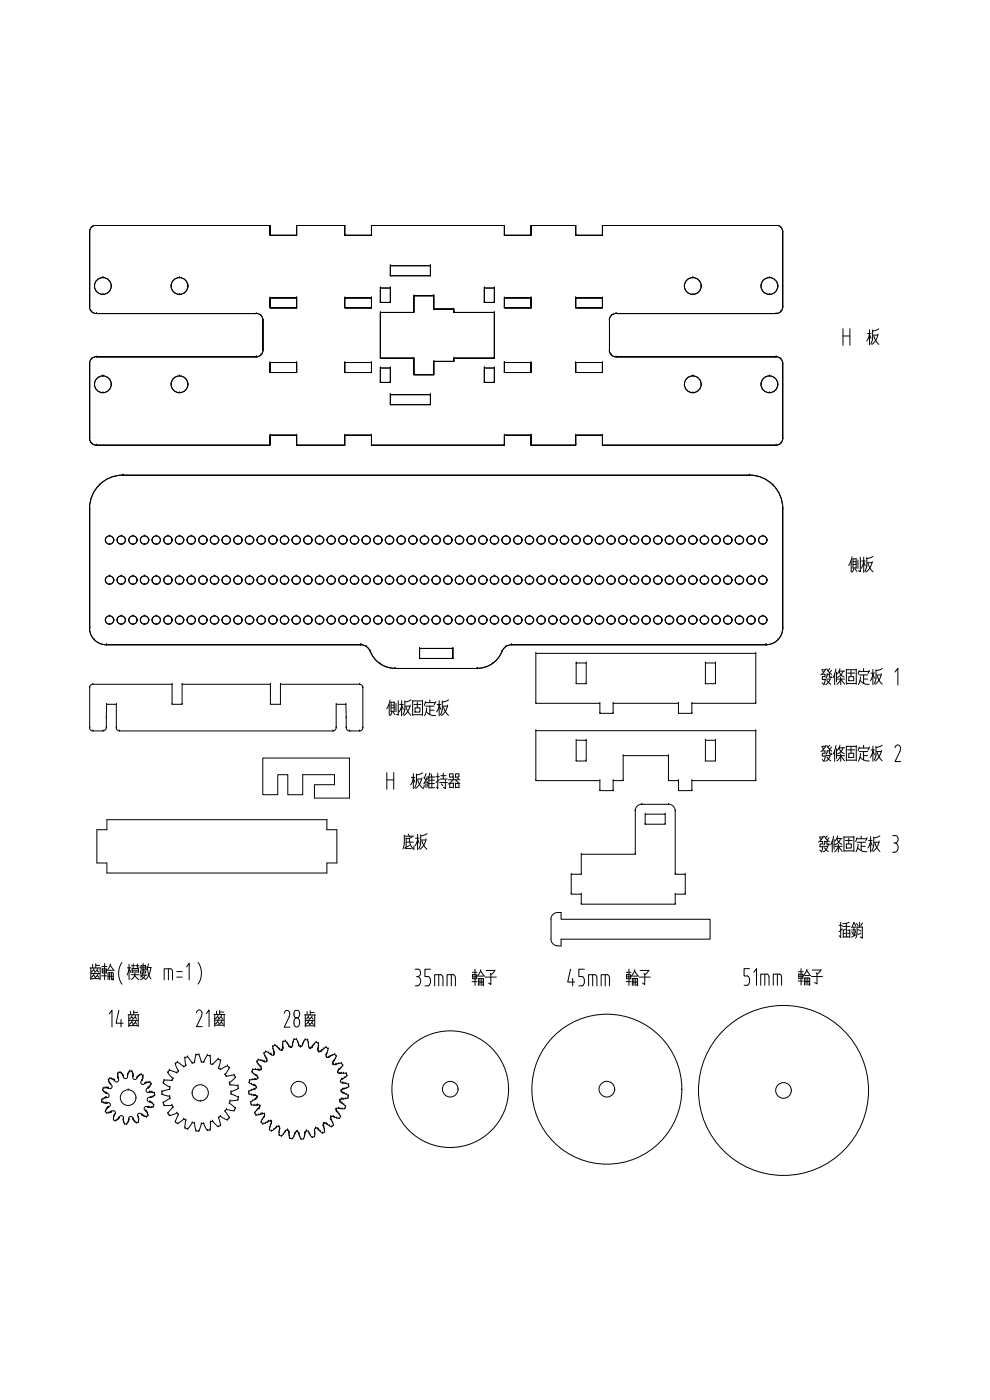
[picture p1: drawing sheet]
<svg xmlns="http://www.w3.org/2000/svg" width="297mm" height="420mm" viewBox="0 0 297 420" stroke-linecap="round" stroke-linejoin="round" font-family="sans-serif">
<defs><g id="words">
<g font-size="21.6">
<text x="245.9" y="173.6">側板</text>
<text x="116.8" y="256.8">底板</text>
</g>
<text font-size="17.2" x="261.8" y="283.6" transform="rotate(-90 261.8 283.6)">插銷</text>
<text font-size="10.6" x="84" y="309.4">28齒</text>
</g></defs>
<!-- layer: 0 -->
<g fill="none" stroke="#000" stroke-width=".3">
<path d="M26.9 69.6v22.5v-22.5M26.9 69.6h.1M27.5 68.2h.1M28.9 67.6a2.01 2.01 0 0 0-2 2M28.9 67.6h52.1v3h8v-3h14.4v3h8v-3h39.9v3h8v-3h13.4v3h8v-3h52.2h-52.2v3h-8v-3h-13.4v3h-8v-3h-39.9v3h-8v-3h-14.4v3h-8v-3zM28.9 67.6h.1M81 67.6h.1M81 70.6h.1M89 70.6h.1M89 67.6h.1M103.4 67.6h.1M103.4 70.6h.1"/>
<path d="M111.4 70.6h.1M111.4 67.6h.1M117.1 79.8h.1M117.1 79.8h12v3h-12zM129.1 79.8h.1M151.3 67.6h.1M151.3 70.6h.1M159.3 70.6h.1M159.3 67.6h.1M172.7 67.6h.1M172.7 70.6h.1M180.7 70.6h.1"/>
<path d="M180.7 67.6h.1M232.8 67.6a2.01 2.01 0 0 1 2.1 2M232.9 67.6h.1M234.3 68.2h.1M234.9 69.6h.1M26.9 92.1a2.01 2.01 0 0 0 2 2M26.9 92.1h.1M27.5 93.5h.1M28.4 85.9h.1M28.9 94.1h48h-48M28.9 94.1h.1M30.9 88.3h.1"/>
<path d="M30.9 83.4h.1M33.4 85.9h.1M51.4 85.9h.1M53.9 88.3h.1M53.9 83.4h.1M56.4 85.9h.1M76.9 94.1a2.01 2.01 0 0 1 2 2M76.9 94.1h.1M78.3 94.7h.1M78.9 96.1v9v-9M78.9 96.1h.1M81 89.4h8v3v-3h-8v3h8h-8z"/>
<path d="M81 89.4h.1M81 92.4h.1M89 89.4h.1M89 92.4h.1M103.4 89.4h8v3v-3h-8v3h8h-8zM103.4 89.4h.1M103.4 92.4h.1M111.4 89.4h.1M111.4 92.4h.1M114.1 90.8h.1M114.1 86.4h.1M114.1 93.8h10.1v-5h6v4v-4h-6v5h-10.1v13.7h10.1v5h6v-4h6v-1h12.1v-13.7h-12.1v-1h-6h6v1h12.1v13.7h-12.1v1h-6v4h-6v-5h-10.1z"/>
<path d="M114.1 86.4h3v4.4h-3zM114.1 93.8h.1M117.1 82.8h.1M117.1 86.4h.1M117.1 90.8h.1M124.2 88.8h.1M124.2 93.8h.1M129.1 82.8h.1M130.2 88.8h.1M130.2 92.8h.1M136.2 93.8h.1M136.2 92.8h.1"/>
<path d="M145.3 90.8h.1M145.3 86.4h.1M145.3 86.4h3v4.4h-3zM148.3 86.4h.1M148.3 90.8h.1M148.3 93.8h.1M151.3 89.4h8v3v-3h-8v3h8h-8zM151.3 89.4h.1M151.3 92.4h.1M159.3 89.4h.1M159.3 92.4h.1M172.7 89.4h8h-8v3h8v-3v3h-8z"/>
<path d="M172.7 89.4h.1M172.7 92.4h.1M180.7 89.4h.1M180.7 92.4h.1M182.9 96.1h.1M183.5 94.7h.1M184.8 94.1a2.01 2.01 0 0 0-2 2M184.9 94.1h48h-48M184.9 94.1h.1M205.4 85.9h.1M207.9 88.3h.1M207.9 83.4h.1"/>
<path d="M210.4 85.9h.1M228.4 85.9h.1M230.9 88.3h.1M230.9 83.4h.1M232.9 94.1h.1M233.4 85.9h.1M234.3 93.5h.1M234.9 92.1v-22.5v22.5M234.9 92.1h.1M234.9 92.1a2.01 2.01 0 0 1-2.1 2M252.9 98.6v5M255 98.6v5"/>
<path d="M260.9 98.9v4.6M261.8 99v2.6l-.5 1.6M263.7 98.7l-.8 .4-1.1 .2M26.9 109.1v22.5v-22.5M26.9 109.1h.1M27.5 107.7h.1M28.4 115.4h.1M28.9 107.1a2.01 2.01 0 0 0-2 2M28.9 107.1h.1M30.9 117.9h.1M30.9 112.9h.1M33.4 115.4h.1"/>
<path d="M51.4 115.4h.1M53.9 117.9h.1M53.9 112.9h.1M56.4 115.4h.1M76.9 107.1h-48h48M76.9 107.1h.1M78.3 106.5h.1M78.9 105.1a2.01 2.01 0 0 1-2 2M78.9 105.1h.1M81 108.8h8v3h-8h8v-3h-8v3zM81 111.8h.1M81 108.8h.1"/>
<path d="M89 111.8h.1M89 108.8h.1M103.4 108.8h8v3h-8h8v-3h-8v3zM103.4 111.8h.1M103.4 108.8h.1M111.4 111.8h.1M111.4 108.8h.1M114.1 110.4h.1M114.1 114.8h.1M114.1 110.4h3v4.4h-3zM114.1 107.5h.1M117.1 110.4h.1"/>
<path d="M117.1 114.8h.1M117.1 118.4h.1M117.1 118.4h12v3.1h-12zM124.2 107.5h.1M124.2 112.5h.1M129.1 118.4h.1M130.2 112.5h.1M130.2 108.5h.1M136.2 108.5h.1M136.2 107.5h.1M145.3 114.8h.1M145.3 110.4h.1"/>
<path d="M145.3 110.4h3v4.4h-3zM148.3 114.8h.1M148.3 110.4h.1M148.3 107.5h.1M151.3 108.8h8h-8v3h8v-3v3h-8zM151.3 108.8h.1M151.3 111.8h.1M159.3 108.8h.1M159.3 111.8h.1M172.7 108.8h8v3h-8v-3v3h8v-3zM172.7 111.8h.1M172.7 108.8h.1"/>
<path d="M180.7 111.8h.1M180.7 108.8h.1M182.8 105.1a2.01 2.01 0 0 0 2 2M182.9 105.1v-9v9M182.9 105.1h.1M183.5 106.5h.1M184.9 107.1h.1M205.4 115.4h.1M207.9 117.9h.1M207.9 112.9h.1M210.4 115.4h.1M228.4 115.4h.1"/>
<path d="M230.9 117.9h.1M230.9 112.9h.1M232.8 107.1a2.01 2.01 0 0 1 2.1 2M232.9 107.1h-48h48M232.9 107.1h.1M233.4 115.4h.1M234.3 107.7h.1M234.9 109.1h.1M252.9 100.8h2.1M260.3 100.1h1.1M260.8 100.2l-.1 1-.6 1.1M260.9 100.4l.5 1.1"/>
<path d="M262 100.6h1.4M262.2 100.9l.6 1.4 .9 1.1M263.5 100.3l-.7 1.8-1.2 1.3M26.9 131.6a2.01 2.01 0 0 0 2 2M26.9 131.6h.1M27.5 133h.1M28.9 133.6h52.1v-3h8v3h14.4v-3h8v3h39.9v-3h8v3v-3h-8v3h-39.9v-3h-8v3h-14.4v-3h-8v3zM28.9 133.6h.1M81 130.6h.1M81 133.6h.1M89 133.6h.1M89 130.6h.1"/>
<path d="M103.4 130.6h.1M103.4 133.6h.1M111.4 133.6h.1M111.4 130.6h.1M117.1 121.5h.1M129.1 121.5h.1M151.3 130.6h.1M151.3 133.6h.1M159.3 133.6h13.4v-3h8v3h52.2h-52.2v-3h-8v3zM159.3 130.6h.1M159.3 133.6h.1M172.7 130.6h.1"/>
<path d="M172.7 133.6h.1M180.7 133.6h.1M180.7 130.6h.1M232.9 133.6h.1M234.3 133h.1M234.9 131.6v-22.5v22.5M234.9 131.6h.1M234.9 131.6a2.01 2.01 0 0 1-2.1 2M26.9 152.6v35.9v-35.9M26.9 152.6h.1M29.8 145.5h.1M36.9 142.6a10 10 0 0 0-10 10"/>
<path d="M36.9 142.6h.1M224.8 142.6a10 10 0 0 1 10.1 10M224.9 142.6h-188h188M224.9 142.6h.1M231.9 145.5h.1M234.9 152.6h.1M31.7 174.1h.1M31.7 162.1h.1M32.9 175.3h.1M32.9 172.8h.1M32.9 163.4h.1M32.9 160.9h.1"/>
<path d="M34.1 162.1h.1M34.1 174.1h.1M35.2 174.1h.1M35.2 162.1h.1M36.4 175.3h.1M36.4 172.8h.1M36.4 163.4h.1M36.4 160.9h.1M37.7 174.1h.1M37.7 162.1h.1M38.6 174.1h.1M38.6 162.1h.1"/>
<path d="M39.9 175.3h.1M39.9 172.8h.1M39.9 163.4h.1M39.9 160.9h.1M41.1 174.1h.1M41.1 162.1h.1M42.1 174.1h.1M42.1 162.1h.1M43.4 175.3h.1M43.4 172.8h.1M43.4 163.4h.1M43.4 160.9h.1"/>
<path d="M44.6 162.1h.1M44.6 174.1h.1M45.7 174.1h.1M45.7 162.1h.1M46.9 175.3h.1M46.9 172.8h.1M46.9 163.4h.1M46.9 160.9h.1M48.2 174.1h.1M48.2 162.1h.1M49.1 174.1h.1M49.1 162.1h.1"/>
<path d="M50.4 175.3h.1M50.4 172.8h.1M50.4 163.4h.1M50.4 160.9h.1M51.6 162.1h.1M51.6 174.1h.1M52.6 174.1h.1M52.6 162.1h.1M53.9 175.3h.1M53.9 172.8h.1M53.9 163.4h.1M53.9 160.9h.1"/>
<path d="M55.1 174.1h.1M55.1 162.1h.1M56.2 162.1h.1M56.2 174.1h.1M57.4 163.4h.1M57.4 160.9h.1M57.4 175.3h.1M57.4 172.8h.1M58.7 162.1h.1M58.7 174.1h.1M59.6 174.1h.1M59.6 162.1h.1"/>
<path d="M60.9 175.3h.1M60.9 172.8h.1M60.9 163.4h.1M60.9 160.9h.1M62.1 174.1h.1M62.1 162.1h.1M63.1 162.1h.1M63.1 174.1h.1M64.4 163.4h.1M64.4 160.9h.1M64.4 175.3h.1M64.4 172.8h.1"/>
<path d="M65.6 162.1h.1M65.6 174.1h.1M66.7 174.1h.1M66.7 162.1h.1M67.9 175.3h.1M67.9 172.8h.1M67.9 163.4h.1M67.9 160.9h.1M69.2 174.1h.1M69.2 162.1h.1M70.1 162.1h.1M70.1 174.1h.1"/>
<path d="M71.4 163.4h.1M71.4 160.9h.1M71.4 175.3h.1M71.4 172.8h.1M72.6 162.1h.1M72.6 174.1h.1M73.6 162.1h.1M73.6 174.1h.1M74.9 163.4h.1M74.9 160.9h.1M74.9 175.3h.1M74.9 172.8h.1"/>
<path d="M76.1 162.1h.1M76.1 174.1h.1M77.1 174.1h.1M77.1 162.1h.1M78.4 175.3h.1M78.4 172.8h.1M78.4 163.4h.1M78.4 160.9h.1M79.7 174.1h.1M79.7 162.1h.1M80.6 162.1h.1M80.6 174.1h.1"/>
<path d="M81.9 163.4h.1M81.9 160.9h.1M81.9 175.3h.1M81.9 172.8h.1M83.1 162.1h.1M83.1 174.1h.1M84.1 174.1h.1M84.1 162.1h.1M85.4 175.3h.1M85.4 172.8h.1M85.4 163.4h.1M85.4 160.9h.1"/>
<path d="M86.6 174.1h.1M86.6 162.1h.1M87.6 162.1h.1M87.6 174.1h.1M88.9 163.4h.1M88.9 160.9h.1M88.9 175.3h.1M88.9 172.8h.1M90.2 162.1h.1M90.2 174.1h.1M91.1 174.1h.1M91.1 162.1h.1"/>
<path d="M92.4 175.3h.1M92.4 172.8h.1M92.4 163.4h.1M92.4 160.9h.1M93.6 174.1h.1M93.6 162.1h.1M94.6 162.1h.1M94.6 174.1h.1M95.9 163.4h.1M95.9 160.9h.1M95.9 175.3h.1M95.9 172.8h.1"/>
<path d="M97.1 162.1h.1M97.1 174.1h.1M98.1 162.1h.1M98.1 174.1h.1M99.4 163.4h.1M99.4 160.9h.1M99.4 175.3h.1M99.4 172.8h.1M100.7 162.1h.1M100.7 174.1h.1M101.6 174.1h.1M101.6 162.1h.1"/>
<path d="M102.9 175.3h.1M102.9 172.8h.1M102.9 163.4h.1M102.9 160.9h.1M104.1 174.1h.1M104.1 162.1h.1M105.1 174.1h.1M105.1 162.1h.1M106.4 175.3h.1M106.4 172.8h.1M106.4 163.4h.1M106.4 160.9h.1"/>
<path d="M107.6 174.1h.1M107.6 162.1h.1M108.6 162.1h.1M108.6 174.1h.1M109.9 163.4h.1M109.9 160.9h.1M109.9 175.3h.1M109.9 172.8h.1M111.2 162.1h.1M111.2 174.1h.1M112.1 174.1h.1M112.1 162.1h.1"/>
<path d="M113.4 175.3h.1M113.4 172.8h.1M113.4 163.4h.1M113.4 160.9h.1M114.6 174.1h.1M114.6 162.1h.1M115.6 162.1h.1M115.6 174.1h.1M116.9 163.4h.1M116.9 160.9h.1M116.9 175.3h.1M116.9 172.8h.1"/>
<path d="M118.1 162.1h.1M118.1 174.1h.1M119.1 162.1h.1M119.1 174.1h.1M120.4 163.4h.1M120.4 160.9h.1M120.4 175.3h.1M120.4 172.8h.1M121.7 162.1h.1M121.7 174.1h.1M122.6 174.1h.1M122.6 162.1h.1"/>
<path d="M123.9 175.3h.1M123.9 172.8h.1M123.9 163.4h.1M123.9 160.9h.1M125.1 174.1h.1M125.1 162.1h.1M126.1 162.1h.1M126.1 174.1h.1M127.4 163.4h.1M127.4 160.9h.1M127.4 175.3h.1M127.4 172.8h.1"/>
<path d="M128.6 162.1h.1M128.6 174.1h.1M129.6 162.1h.1M129.6 174.1h.1M130.9 163.4h.1M130.9 160.9h.1M130.9 175.3h.1M130.9 172.8h.1M132.1 174.1h.1M132.1 162.1h.1M133.1 174.1h.1M133.1 162.1h.1"/>
<path d="M134.4 175.3h.1M134.4 172.8h.1M134.4 163.4h.1M134.4 160.9h.1M135.6 174.1h.1M135.6 162.1h.1M136.6 174.1h.1M136.6 162.1h.1M137.9 175.3h.1M137.9 172.8h.1M137.9 163.4h.1M137.9 160.9h.1"/>
<path d="M139.1 174.1h.1M139.1 162.1h.1M140.1 162.1h.1M140.1 174.1h.1M141.4 163.4h.1M141.4 160.9h.1M141.4 175.3h.1M141.4 172.8h.1M142.6 162.1h.1M142.6 174.1h.1M143.6 174.1h.1M143.6 162.1h.1"/>
<path d="M144.9 175.3h.1M144.9 172.8h.1M144.9 163.4h.1M144.9 160.9h.1M146.1 174.1h.1M146.1 162.1h.1M147.1 162.1h.1M147.1 174.1h.1M148.4 163.4h.1M148.4 160.9h.1M148.4 175.3h.1M148.4 172.8h.1"/>
<path d="M149.6 162.1h.1M149.6 174.1h.1M150.6 174.1h.1M150.6 162.1h.1M151.9 175.3h.1M151.9 172.8h.1M151.9 163.4h.1M151.9 160.9h.1M153.1 174.1h.1M153.1 162.1h.1M154.1 162.1h.1M154.1 174.1h.1"/>
<path d="M155.4 163.4h.1M155.4 160.9h.1M155.4 175.3h.1M155.4 172.8h.1M156.6 162.1h.1M156.6 174.1h.1M157.6 174.1h.1M157.6 162.1h.1M158.9 175.3h.1M158.9 172.8h.1M158.9 163.4h.1M158.9 160.9h.1"/>
<path d="M160.1 174.1h.1M160.1 162.1h.1M161.1 162.1h.1M161.1 174.1h.1M162.4 163.4h.1M162.4 160.9h.1M162.4 175.3h.1M162.4 172.8h.1M163.6 162.1h.1M163.6 174.1h.1M164.6 162.1h.1M164.6 174.1h.1"/>
<path d="M165.9 163.4h.1M165.9 160.9h.1M165.9 175.3h.1M165.9 172.8h.1M167.1 162.1h.1M167.1 174.1h.1M168.1 174.1h.1M168.1 162.1h.1M169.4 175.3h.1M169.4 172.8h.1M169.4 163.4h.1M169.4 160.9h.1"/>
<path d="M170.6 174.1h.1M170.6 162.1h.1M171.6 162.1h.1M171.6 174.1h.1M172.9 163.4h.1M172.9 160.9h.1M172.9 175.3h.1M172.9 172.8h.1M174.1 162.1h.1M174.1 174.1h.1M175.1 174.1h.1M175.1 162.1h.1"/>
<path d="M176.4 175.3h.1M176.4 172.8h.1M176.4 163.4h.1M176.4 160.9h.1M177.6 174.1h.1M177.6 162.1h.1M178.6 174.1h.1M178.6 162.1h.1M179.9 175.3h.1M179.9 172.8h.1M179.9 163.4h.1M179.9 160.9h.1"/>
<path d="M181.1 174.1h.1M181.1 162.1h.1M182.1 162.1h.1M182.1 174.1h.1M183.4 163.4h.1M183.4 160.9h.1M183.4 175.3h.1M183.4 172.8h.1M184.6 162.1h.1M184.6 174.1h.1M185.6 174.1h.1M185.6 162.1h.1"/>
<path d="M186.9 175.3h.1M186.9 172.8h.1M186.9 163.4h.1M186.9 160.9h.1M188.1 174.1h.1M188.1 162.1h.1M189.1 162.1h.1M189.1 174.1h.1M190.4 163.4h.1M190.4 160.9h.1M190.4 175.3h.1M190.4 172.8h.1"/>
<path d="M191.6 162.1h.1M191.6 174.1h.1M192.6 174.1h.1M192.6 162.1h.1M193.9 175.3h.1M193.9 172.8h.1M193.9 163.4h.1M193.9 160.9h.1M195.1 174.1h.1M195.1 162.1h.1M196.1 162.1h.1M196.1 174.1h.1"/>
<path d="M197.4 163.4h.1M197.4 160.9h.1M197.4 175.3h.1M197.4 172.8h.1M198.6 162.1h.1M198.6 174.1h.1M199.6 174.1h.1M199.6 162.1h.1M200.9 175.3h.1M200.9 172.8h.1M200.9 163.4h.1M200.9 160.9h.1"/>
<path d="M202.1 174.1h.1M202.1 162.1h.1M203.1 174.1h.1M203.1 162.1h.1M204.4 175.3h.1M204.4 172.8h.1M204.4 163.4h.1M204.4 160.9h.1M205.6 174.1h.1M205.6 162.1h.1M206.6 162.1h.1M206.6 174.1h.1"/>
<path d="M207.9 163.4h.1M207.9 160.9h.1M207.9 175.3h.1M207.9 172.8h.1M209.1 162.1h.1M209.1 174.1h.1M210.1 174.1h.1M210.1 162.1h.1M211.4 175.3h.1M211.4 172.8h.1M211.4 163.4h.1M211.4 160.9h.1"/>
<path d="M212.6 174.1h.1M212.6 162.1h.1M213.6 174.1h.1M213.6 162.1h.1M214.9 175.3h.1M214.9 172.8h.1M214.9 163.4h.1M214.9 160.9h.1M216.1 162.1h.1M216.1 174.1h.1M217.1 174.1h.1M217.1 162.1h.1"/>
<path d="M218.4 175.3h.1M218.4 172.8h.1M218.4 163.4h.1M218.4 160.9h.1M219.6 174.1h.1M219.6 162.1h.1M220.6 174.1h.1M220.6 162.1h.1M221.9 175.3h.1M221.9 172.8h.1M221.9 163.4h.1M221.9 160.9h.1"/>
<path d="M223.1 162.1h.1M223.1 174.1h.1M224.1 174.1h.1M224.1 162.1h.1M225.4 175.3h.1M225.4 172.8h.1M225.4 163.4h.1M225.4 160.9h.1M226.6 174.1h.1M226.6 162.1h.1M227.6 174.1h.1M227.6 162.1h.1"/>
<path d="M228.9 175.3h.1M228.9 172.8h.1M228.9 163.4h.1M228.9 160.9h.1M230.1 162.1h.1M230.1 174.1h.1M26.9 188.5a5 5 0 0 0 5 5M26.9 188.5h.1M28.3 192h.1M31.7 186.1h.1M31.9 193.5h76.4h-76.4M31.9 193.5h.1"/>
<path d="M32.9 187.4h.1M32.9 184.9h.1M34.1 186.1h.1M35.2 186.1h.1M36.4 187.4h.1M36.4 184.9h.1M37.7 186.1h.1M38.6 186.1h.1M39.9 187.4h.1M39.9 184.9h.1M41.1 186.1h.1M42.1 186.1h.1"/>
<path d="M43.4 187.4h.1M43.4 184.9h.1M44.6 186.1h.1M45.7 186.1h.1M46.9 187.4h.1M46.9 184.9h.1M48.2 186.1h.1M49.1 186.1h.1M50.4 187.4h.1M50.4 184.9h.1M51.6 186.1h.1M52.6 186.1h.1"/>
<path d="M53.9 187.4h.1M53.9 184.9h.1M55.1 186.1h.1M56.2 186.1h.1M57.4 187.4h.1M57.4 184.9h.1M58.7 186.1h.1M59.6 186.1h.1M60.9 187.4h.1M60.9 184.9h.1M62.1 186.1h.1M63.1 186.1h.1"/>
<path d="M64.4 187.4h.1M64.4 184.9h.1M65.6 186.1h.1M66.7 186.1h.1M67.9 187.4h.1M67.9 184.9h.1M69.2 186.1h.1M70.1 186.1h.1M71.4 187.4h.1M71.4 184.9h.1M72.6 186.1h.1M73.6 186.1h.1"/>
<path d="M74.9 187.4h.1M74.9 184.9h.1M76.1 186.1h.1M77.1 186.1h.1M78.4 187.4h.1M78.4 184.9h.1M79.7 186.1h.1M80.6 186.1h.1M81.9 187.4h.1M81.9 184.9h.1M83.1 186.1h.1M84.1 186.1h.1"/>
<path d="M85.4 187.4h.1M85.4 184.9h.1M86.6 186.1h.1M87.6 186.1h.1M88.9 187.4h.1M88.9 184.9h.1M90.2 186.1h.1M91.1 186.1h.1M92.4 187.4h.1M92.4 184.9h.1M93.6 186.1h.1M94.6 186.1h.1"/>
<path d="M95.9 187.4h.1M95.9 184.9h.1M97.1 186.1h.1M98.1 186.1h.1M99.4 187.4h.1M99.4 184.9h.1M100.7 186.1h.1M101.6 186.1h.1M102.9 187.4h.1M102.9 184.9h.1M104.1 186.1h.1M105.1 186.1h.1"/>
<path d="M106.4 187.4h.1M106.4 184.9h.1M107.6 186.1h.1M108.3 193.5a2.98 2.98 0 0 1 2.7 1.9M108.3 193.5h.1M108.6 186.1h.1M109.9 187.4h.1M109.9 184.9h.1M110 194.1h.1M111.1 195.5h.1M111.1 195.4a8 8 0 0 0 7.4 5.2M111.2 186.1h.1"/>
<path d="M112.1 186.1h.1M113.4 187.4h.1M113.4 184.9h.1M114 199.2h.1M114.6 186.1h.1M115.6 186.1h.1M116.9 187.4h.1M116.9 184.9h.1M118.1 186.1h.1M119.1 186.1h.1M120.4 187.4h.1M120.4 184.9h.1"/>
<path d="M121.7 186.1h.1M122.6 186.1h.1M123.9 187.4h.1M123.9 184.9h.1M125.1 186.1h.1M125.9 197.6h10v-3v3zM125.9 194.6v3v-3M125.9 194.6h.1M125.9 197.6h.1M126.1 186.1h.1M127.4 187.4h.1M127.4 184.9h.1"/>
<path d="M128.6 186.1h.1M129.6 186.1h.1M130.9 187.4h.1M130.9 184.9h.1M132.1 186.1h.1M133.1 186.1h.1M134.4 187.4h.1M134.4 184.9h.1M135.6 186.1h.1M135.9 194.6h-10h10M135.9 194.6h.1M135.9 197.6h.1"/>
<path d="M136.6 186.1h.1M137.9 187.4h.1M137.9 184.9h.1M139.1 186.1h.1M140.1 186.1h.1M141.4 187.4h.1M141.4 184.9h.1M142.6 186.1h.1M143.6 186.1h.1M144.9 187.4h.1M144.9 184.9h.1M146.1 186.1h.1"/>
<path d="M147.1 186.1h.1M147.8 199.2h.1M148.4 187.4h.1M148.4 184.9h.1M149.6 186.1h.1M150.6 186.1h.1M150.6 195.4a8 8 0 0 1-7.4 5.2M150.7 195.5h.1M151.8 194.1h.1M151.9 187.4h.1M151.9 184.9h.1M153.1 186.1h.1"/>
<path d="M153.5 193.5a2.98 2.98 0 0 0-2.8 1.9M153.5 193.5h76.4h-76.4M153.5 193.5h.1M154.1 186.1h.1M155.4 187.4h.1M155.4 184.9h.1M156.6 186.1h.1M157.6 186.1h.1M158.9 187.4h.1M158.9 184.9h.1M160.1 186.1h.1M160.8 196.1h66v15h-19.2v3h-4v-3h-19.6v3h-4v-3h-19.2z"/>
<path d="M160.8 196.1h.1M161.1 186.1h.1M162.4 187.4h.1M162.4 184.9h.1M163.6 186.1h.1M164.6 186.1h.1M165.9 187.4h.1M165.9 184.9h.1M167.1 186.1h.1M168.1 186.1h.1M169.4 187.4h.1M169.4 184.9h.1"/>
<path d="M170.6 186.1h.1M171.6 186.1h.1M172.9 199h3v6.2h-3zM172.9 199h.1M172.9 187.4h.1M172.9 184.9h.1M174.1 186.1h.1M175.1 186.1h.1M175.9 199h.1M176.4 187.4h.1M176.4 184.9h.1M177.6 186.1h.1"/>
<path d="M178.6 186.1h.1M179.9 187.4h.1M179.9 184.9h.1M181.1 186.1h.1M182.1 186.1h.1M183.4 187.4h.1M183.4 184.9h.1M184.6 186.1h.1M185.6 186.1h.1M186.9 187.4h.1M186.9 184.9h.1M188.1 186.1h.1"/>
<path d="M189.1 186.1h.1M190.4 187.4h.1M190.4 184.9h.1M191.6 186.1h.1M192.6 186.1h.1M193.9 187.4h.1M193.9 184.9h.1M195.1 186.1h.1M196.1 186.1h.1M197.4 187.4h.1M197.4 184.9h.1M198.6 186.1h.1"/>
<path d="M199.6 186.1h.1M200.9 187.4h.1M200.9 184.9h.1M202.1 186.1h.1M203.1 186.1h.1M204.4 187.4h.1M204.4 184.9h.1M205.6 186.1h.1M206.6 186.1h.1M207.9 187.4h.1M207.9 184.9h.1M209.1 186.1h.1"/>
<path d="M210.1 186.1h.1M211.4 187.4h.1M211.4 184.9h.1M211.7 199h3v6.2h-3zM211.7 199h.1M212.6 186.1h.1M213.6 186.1h.1M214.7 199h.1M214.9 187.4h.1M214.9 184.9h.1M216.1 186.1h.1M217.1 186.1h.1"/>
<path d="M218.4 187.4h.1M218.4 184.9h.1M219.6 186.1h.1M220.6 186.1h.1M221.9 187.4h.1M221.9 184.9h.1M223.1 186.1h.1M224.1 186.1h.1M225.4 187.4h.1M225.4 184.9h.1M226.6 186.1h.1M226.8 196.1h.1"/>
<path d="M227.6 186.1h.1M228.9 187.4h.1M228.9 184.9h.1M229.9 193.5h.1M230.1 186.1h.1M233.4 192h.1M234.9 188.5a5 5 0 0 1-5.1 5M234.9 188.5v-35.9v35.9M234.9 188.5h.1M26.9 218.4a.99 .99 0 0 0 1 1M26.9 206.4h.1M26.9 218.4h.1"/>
<path d="M26.9 206.4v12M27.9 205.4a.99 .99 0 0 0-1 1M27.9 205.4h23.7v6h3v-6h26.5v6h3v-6h23.8M27.9 205.4h.1M27.9 219.4h.1M27.9 219.4h3M30.9 219.4h.1M31.9 218.4a.99 .99 0 0 1-1 1M31.9 218.4l.1-7h2.9v7M31.9 218.4h.1M31.9 215.4h.1M32 211.4h.1"/>
<path d="M34.9 218.4a.99 .99 0 0 0 1 1M34.9 211.4h.1M34.9 218.4h.1M35.9 219.4h.1M35.9 219.4h64M51.6 211.4h.1M51.6 205.4h.1M54.6 205.4h.1M54.6 211.4h.1M81.1 211.4h.1M81.1 205.4h.1M84.1 205.4h.1"/>
<path d="M84.1 211.4h.1M99.9 219.4h.1M100.9 218.4v-7h2.9l.1 7M100.9 218.4h.1M100.9 211.4h.1M100.9 218.4a.99 .99 0 0 1-1 1M103.8 211.4h.1M103.9 218.4a.99 .99 0 0 0 1 1M103.9 215.4h.1M103.9 218.4h.1M104.9 219.4h.1M104.9 219.4h3"/>
<path d="M107.9 205.4a.99 .99 0 0 1 1 1M107.9 219.4h.1M107.9 205.4h.1M108.9 218.4h.1M108.9 206.4h.1M108.9 206.4v12M108.9 218.4a.99 .99 0 0 1-1 1M116.8 211.4v3.3M117 210.1l-1 2.6M117.3 210.7v2.9M117.3 211.6h1M117.3 213.5h1"/>
<path d="M117.3 210.8h1M117.3 212.4h1M117.6 213.7l-.5 1M118 213.8l.5 .7M118.3 210.7v2.9M118.6 200.6h24.6h-24.6M118.6 200.6h.1M118.8 211.1v2.5M119.5 210.3v4.3l-.5-.3M119.9 211.4h1.1M120.5 211.6l-.2 .9-.6 1.2M120.5 210.3v4.5"/>
<path d="M120.5 211.7l.5 1.2M121.4 212.9l-.5 1.6M121.5 210.4v2.6M121.6 211.9h1.4M121.8 212.2l.6 1.4 .9 1.1M123.1 211.6l-.7 1.8-1.2 1.3M123.3 210l-.7 .4-1.2 .3M123.8 210.3v4.4M123.8 210.4h3M123.9 214.5h2.9M124.2 211.4h2.1M124.5 212.4h1.5v1.3h-1.5z"/>
<path d="M125.2 210.7v1.6M126.8 210.1v4.6M127.6 210.9h3M127.7 211.9h2.5M127.7 210.6l-.4 1.1M127.9 213.6l1.3 .9 1.5 .2M128 212.5l-.1 1-.5 1.3M129 211.9v2.5M129 213.1h1.2M129 210.1v.8M130.8 210.6l-.5 .9M131.1 211.4h1.1"/>
<path d="M131.8 211.6l-.4 1.3-.4 .8M131.8 210.3v4.5M131.8 211.7l.4 1.2M132.7 210.4v2.6l-.6 1.5M132.9 211.9h1.4M133.1 212.2l.6 1.4 .9 1.1M134.3 211.6l-.6 1.8-1.2 1.3M134.6 210l-.7 .4-1.2 .3M143.2 200.6h.1M160.8 211.1h.1M160.8 219.3h66v15h-19.2v3h-4v-3h-3v-7.5h-13.6v7.5h-3v3h-4v-3h-19.2zM160.8 219.3h.1"/>
<path d="M172.9 205.2h.1M175.9 205.2h.1M180 214.1h.1M180 211.1h.1M184 211.1h.1M184 214.1h.1M203.6 214.1h.1M203.6 211.1h.1M207.6 211.1h.1M207.6 214.1h.1M211.7 205.2h.1M214.7 205.2h.1"/>
<path d="M226.8 211.1h.1M226.8 219.3h.1M246.5 201h1.1M246.7 202.4h.9v.7h-.9v.8h.9M246.7 201.3l.5 .5M247.6 203.8l-.4 1.6-.5-.5M247.8 200.8l-.5 .8-1 .9M247.8 203.8h1.3l-.7 1.2-.6 .4M248.1 200.8l.5 .8 .9 .8M248.1 204.2l1.2 1.2M248.1 202.7l-.3 .6M248.2 202.4h.7"/>
<path d="M248.2 202.2v.6M248.8 202.9l.2 .4 .5 .1-.2-.5M248.9 202.2v.7M248.9 200.7l-.5 .6M249.5 201.2l-.6 .7M250.4 202.2v3.3M250.8 200.8l-.9 2.6M251 201.7v2.9M251.2 203.8h2.2M251.8 201.6l.4 .8 1.1 .8M251.8 201.4h1.6M252 200.7l-.8 1.5"/>
<path d="M252.2 203.9l-1.1 1.5M252.3 203.2v2.3M252.3 203.9l1.1 1.4M253 201.4l-.9 1.4-.8 .5M253.9 200.9v4.5M253.9 201h3M254 205.1h2.9M254.3 202h2.1M254.7 203.1h1.4v1.2h-1.4zM255.3 201.3v1.6M256.9 200.8v4.6M257.7 201.5h3.1"/>
<path d="M257.8 202.6h2.5M257.8 201.2l-.3 1.2M258.1 204.2l1.2 1 1.5 .2M258.2 203.2l-.1 .9-.6 1.3M259.1 202.6v2.5M259.1 203.8h1.2M259.1 200.7v.8M260.9 201.2l-.5 .9M261.3 202h1.1M261.9 202.2l-.2 .9-.6 1.2M261.9 200.9v4.6M261.9 202.4l.5 1.1"/>
<path d="M262.8 201v2.6l-.5 1.5M263 202.6h1.4M263.2 202.8l.6 1.5 .9 1M264.5 202.2l-.7 1.8-1.2 1.3M264.7 200.6l-.7 .4-1.2 .3M268.5 201.7l.9-1.1v5M78.9 227.5h25.9v12h-10.5v-4h6.1v-3h-9.6v6h-4.5v-6h-3v6h-4.4zM116.1 231.9v5M118.1 231.9v5M126.8 231.9l-.7 .4-1.2 .2M160.8 234.3h.1M172.9 222.2h3v6.2h-3z"/>
<path d="M172.9 222.2h.1M172.9 228.4h.1M175.9 222.2h.1M175.9 228.4h.1M180 237.3h.1M180 234.3h.1M184 234.3h.1M184 237.3h.1M187 226.8h.1M187 234.3h.1M200.6 234.3h.1M200.6 226.8h.1"/>
<path d="M203.6 237.3h.1M203.6 234.3h.1M207.6 237.3h.1M207.6 234.3h.1M211.7 222.2h3v6.2h-3zM211.7 222.2h.1M211.7 228.4h.1M214.7 228.4h.1M214.7 222.2h.1M226.8 234.3h.1M246.5 224h1.1M246.7 225.3h.9v.8h-.9v.8h.9"/>
<path d="M246.7 224.3l.5 .5M247.6 226.8l-.4 1.7-.5-.5M247.8 223.8l-.5 .8-1 1M247.8 226.8h1.3l-.7 1.2-.6 .4M248.1 223.7l.5 .8 .9 .9M248.1 227.2l1.2 1.2M248.1 225.8l-.3 .6M248.2 225.3v.5M248.2 225.3h.7M248.8 225.8l.2 .5 .5 .1-.2-.4M248.9 225.3v.5M248.9 223.7l-.5 .6"/>
<path d="M249.5 224.2l-.6 .7M250.4 225.3v3.2M250.8 223.8l-.9 2.6M251 224.7v2.9M251.2 226.8h2.2M251.8 224.6l.4 .8 1.1 .7M251.8 224.4h1.6M252 223.7l-.8 1.5M252.2 226.9l-1.1 1.4M252.3 226.2v2.3M252.3 226.9l1.1 1.4M253 224.4l-.9 1.4-.8 .5"/>
<path d="M253.9 223.9v4.4M253.9 224h3M254 228.1h2.9M254.3 225h2.1M254.7 226.1h1.4v1.2h-1.4zM255.3 224.3v1.7M256.9 223.8v4.5M257.7 224.5h3.1M257.8 225.6h2.5M257.8 224.2l-.3 1.1M258.1 227.2l1.2 1 1.5 .2M258.2 226.1l-.1 1-.6 1.3"/>
<path d="M259.1 225.6v2.4M259.1 226.8h1.2M259.1 223.7v.8M260.9 224.2l-.5 .9M261.3 225h1.1M261.9 225.2l-.2 .9-.6 1.2M261.9 223.9v4.6M261.9 225.3l.5 1.2M262.8 226.6l-.5 1.5M262.8 224v2.6M263 225.6h1.4M263.2 225.8l.6 1.4 .9 1.1"/>
<path d="M264.5 225.2l-.7 1.9-1.2 1.3M264.7 223.7l-.7 .4-1.2 .2M268.5 224.4a.83 .83 0 0 1 .9-.8 .83 .83 0 0 1 .8 .8M270 225.5l-1.5 3.1h1.7M270.2 224.4l-.2 1.1M29.1 249h3v-3h66v3h3v10h-3v3h-66v-3h-3zM174.4 256.4h.1M190.6 243.4v13h-16.2v6h-3v6h3v3h28.2v-3h3v-6h-3v-19M190.6 243.4h.1M190.6 256.4h.1M192.6 241.3a2.01 2.01 0 0 0-2 2.1M192.6 241.4h.1"/>
<path d="M192.6 241.4h8M193.6 244.3h6v3.1h-6zM193.6 247.4h.1M193.6 244.3h.1M199.6 247.4h.1M199.6 244.3h.1M200.6 241.3a2.01 2.01 0 0 1 2 2.1M200.6 241.4h.1M202.6 243.4h.1M245.8 251.2h1.1M246 252.6h.8v.7h-.7l-.1 .8h.9M246 255.1l.5 .6"/>
<path d="M246 251.5l.5 .5M246.9 254l-.4 1.6M247.1 251l-.5 .8-1 .9M247.1 254h1.3M247.4 254.4l1.1 1.2M247.4 251l.5 .8 1 .8M247.5 252.9l-.4 .6M247.5 252.6h.6M247.5 252.4v.6M248.1 252.4v.8l.3 .4M248.2 250.9l-.5 .6M248.4 254l-.4 .8-1 .9"/>
<path d="M248.7 253.2l.1 .4h-.3M248.8 251.4l-.7 .7M249.7 252.4v3.3M250.1 251l-.9 2.6M250.3 251.9v2.9M250.5 254h2.2M251.1 251.8l.8 1.2 .7 .4M251.1 251.6h1.6M251.3 250.9l-.8 1.6M251.5 254.1l-1.1 1.5M251.5 253.4v2.3M251.6 254.1l1.1 1.4"/>
<path d="M252.3 251.6l-.6 1-1.2 .9M253.2 251.1v4.5M253.2 251.2h3M253.3 255.4h2.9M253.6 252.2h2.1M253.9 253.3h1.5v1.2h-1.5zM254.7 251.5v1.7M256.2 251v4.6M257 251.7h3M257.2 252.8h2.5M257.2 251.4l-.5 1.2M257.3 254.4l1.3 1 1.5 .2"/>
<path d="M257.5 253.4l-.3 1.4-.4 .9M258.4 252.8v2.5M258.4 254h1.3M258.4 250.9v.8M260.2 251.4l-.5 .9M260.6 252.2h1.1M261.2 252.4l-.3 1.4-.5 .7M261.2 251.1v4.6M261.2 252.6l.5 1.1M262.1 253.8l-.5 1.5M262.2 251.2v2.6M262.3 252.8h1.4"/>
<path d="M262.5 253l.6 1.5 .9 1M263.8 252.4l-.7 1.8-1.2 1.3M264 250.8l-.7 .4-1.2 .3M267.8 250.8l.9-.1a1.18 1.18 0 0 1 .8 1.2 1.18 1.18 0 0 1-.8 1.1M267.8 255.8h.7M268.3 253a1.4 1.4 0 0 1 1.2 1.3 1.4 1.4 0 0 1-1.1 1.4M167.3 273.9a2.01 2.01 0 0 0-2 2v6M167.3 273.9h1v2h44.7v6h-44.7v2h-1M171.4 268.4h.1M171.4 262.4h.1M174.4 271.4h.1M174.4 268.4h.1"/>
<path d="M174.4 262.4h.1M202.6 262.4h.1M202.6 268.4h.1M202.6 271.4h.1M205.6 262.4h.1M205.6 268.4h.1M27 290.5h3.3M27.2 290.5v3.5M27.2 293.7h2.8M27.3 292.1h2.7M27.8 289.4v1.1M28 291.1l.5 .4"/>
<path d="M28.1 292.7l.5 .5M28.2 292.1l-.3 .8-.5 .4M28.2 290.6l-.3 .7-.6 .4M28.7 289.2v1.3M28.7 289.7h1.2M29.1 291.2l.5 .5M29.2 292.8l.5 .5M29.3 290.7l-.4 .7-.6 .4M29.4 292.2l-.4 .8-.6 .5M30 290.5v3.5M30.5 292.9h1.5M30.6 290.1h1.4"/>
<path d="M30.7 291.4h1.2M30.7 290.8h1.2v1.2h-1.2zM31.4 289.1v4.9M32.4 293h1.6M32.5 291.2h1.4M32.9 291.9v2.1M33.1 289.6l1.2 1.7M33.1 289.3l-.3 .9-.7 1.1M33.4 291.9v2.1M33.7 293.8l.3 .3v-2.2h-1.6v2.1M36.6 288.9a5.7 5.7 0 0 0 0 6.5M38.3 290.4h1"/>
<path d="M38.7 289.4v4.6M38.7 290.7l-.6 1.9M38.8 290.9l.5 .9M39.4 292.5h2.3M39.4 289.8h1.1M39.7 290.7h1.9M39.7 291.7h1.9M39.7 291.2h1.9M39.7 290.5v1.4M40 289.3v1.1M40.4 292.6l.4 .7 .9 .7M40.5 292a1.87 1.87 0 0 1-1.2 1.9"/>
<path d="M40.8 289.8h.9M41.2 289.3v1.1M41.6 290.4v1.4M41.9 290.2h2.1M42 292.7h2.1M42.1 291.4h1.6v.6h-1.6zM42.3 289.7h1.3v1.2h-1.3zM42.5 293.1l1.2 .9M42.9 292l-.7 1.2M43 289.2v2.8M43.6 292.6l-.5 .8-1 .6M44.3 290.4h1.1"/>
<path d="M44.3 290.5l.3 1.8 .7 1.5M44.5 289.3l-.6 1.8M45.3 290.3l-.5 1.9-.9 1.6M49.3 294.1v-3.4h1.9l.4 .3 .2 3.1M50.5 290.7v3.4M53 293.2h1.7M53 291.6h1.7M56 290.2l.8-1.1v5M59.4 288.8a5.7 5.7 0 0 1 0 6.5M124.6 290.9h.8M125 293.1a1.41 1.41 0 0 1 1.2 1.6 1.41 1.41 0 0 1-1.6 1.2M125.4 290.8a1.18 1.18 0 0 1 .8 1.2 1.18 1.18 0 0 1-.8 1.1"/>
<path d="M129.1 290.9h-1.6v2.2l1-.1a1.83 1.83 0 0 1 0 2.9h-1M131.6 292.5v3.4M132.9 293.3l-.4-.7-2.1-.1v3.4M132.9 293.4v2.5M135.4 292.5v3.4M136.6 293.3l-.4-.7-2.1-.1v3.4M136.6 293.4v2.5M141.6 294.6h1.5M141.7 291.8h1.4M141.8 293.2h1.2M141.8 292.5h1.2v1.3h-1.2zM142.5 290.9v4.8"/>
<path d="M143.5 294.7h1.6M143.6 292.9h1.4M144 293.7v2M144.2 291.4l1.2 1.6M144.3 291l-.3 .9-.8 1.1M144.6 293.7v2M144.9 295.5l.2 .4v-2.2h-1.6v2M145.6 293.2h3.3M145.9 291.3h2.5M147.1 292.1l.2 .2v3.1l-.7-.4M148.5 291.1l-1.2 1.4M165.3 281.8a2.01 2.01 0 0 0 2 2"/>
<path d="M171.2 290.9l-.9 3.8h2.2M171.8 293.6v2.3M173.7 295.9h1M174.7 293a1.83 1.83 0 0 1 0 2.9M175.3 290.9h-1.6v2.2h1M177.8 292.5v3.4M179.1 293.3l-.4-.7-2.1-.1v3.4M179.1 293.4v2.5M181.6 292.5v3.4M182.8 293.3l-.4-.7-2-.1v3.4M182.9 293.4v2.5M187.9 294.6h1.4"/>
<path d="M187.9 291.8h1.4M188 293.2h1.3M188 292.5h1.3v1.3h-1.3zM188.7 290.9v4.8M189.7 294.7h1.6M189.8 292.9h1.4M190.2 293.7v2M190.4 291.4l1.2 1.6M190.5 291l-.4 .9-.7 1.1M190.7 293.7v2M191 295.5l.3 .4v-2.2h-1.6v2M191.8 293.2h3.3"/>
<path d="M192.1 291.3h2.5M193.2 292.1l.2 .2v3.1l-.6-.4M194.7 291.1l-1.2 1.4M224.3 292.9a1.84 1.84 0 0 1 0 2.8h-1M224.9 290.7h-1.6v2.2h1M226.2 291.8l.8-1.1v5M229.5 292.4v3.3M230.1 292.4l.6 .5v2.8M230.1 292.4h-1.9v3.3M232 295.7v-3.3h1.9l.4 .2 .2 3.1M233.2 292.4v3.3M239.5 294.4h1.5"/>
<path d="M239.6 291.6h1.4M239.6 293h1.3M239.6 292.4h1.3v1.2h-1.3zM240.4 290.7v4.9M241.4 294.6h1.5M241.5 292.8h1.4M241.8 293.5v2.1M242.1 291.2l1.1 1.6M242.1 290.9l-.3 .9-.8 1.1M242.4 293.5v2.1M242.7 295.4l.2 .3v-2.2h-1.5v2.1M243.5 293.1h3.2"/>
<path d="M243.7 291.1h2.6M244.9 291.9l.2 .2v3.2l-.7-.4M246.4 291l-1.3 1.3M32.8 304.3l.8-1.1v5M35.7 303.2l-.9 3.9h2.1M36.3 306v2.2M38.4 304.5h3.3M38.6 304.5v3.6M38.6 307.8h2.8M38.7 306.2h2.7M39.2 303.5v1M39.4 305.2l.5 .4"/>
<path d="M39.5 306.7l.5 .6M39.7 306.2l-.4 .7-.5 .5M39.7 304.7l-.4 .7-.6 .4M40.1 303.3v1.2M40.1 303.8h1.2M40.5 305.3l.5 .5M40.6 306.8l.4 .6M40.7 304.8l-.4 .7-.6 .4M40.8 306.3l-.4 .8-.6 .5M41.5 304.5v3.6M52.6 319.3a.85 .85 0 0 1 1.4 0l1.1 .9M52.6 319.3l.9 2.1-.5 .6-2.2-.8"/>
<path d="M52.6 319.3h.1M53.2 318.8h.1M55.5 317.5h.1M55.5 317.4l.3 2.4M55.8 319.8l-.6 .3M55.8 319.8h.1M56.3 317.1l1.4 2M56.3 317.1l-.8 .3M56.3 317.2h.1M57.7 319.1h.1M58.4 318.9l-.7 .1M58.4 318.9h.1"/>
<path d="M58.8 316.6h.1M58.8 316.6a.87 .87 0 0 1 1.2 .8l.4 1.3M58.8 316.6l-.4 2.3M58.9 303.9a.89 .89 0 0 1 1.2-.7 .89 .89 0 0 1 .5 1.3l-.2 .5M59.7 316.5h.1M60.4 318.7l.7 .1M60.4 318.8h.1M60.4 305.1l-1.4 3h1.6M61.1 318.8h.1M61.9 304.2l.8-1.1v5M62.2 316.7l-1.1 2.1M62.2 316.7l.9 .2"/>
<path d="M62.2 316.7h.1M63 316.9l.1 2.3M63.1 316.9h.1M63.1 319.2l.7 .3M63.1 319.3h.1M63.8 319.5h.1M64.2 304.5h3.3M64.4 304.5v3.5M64.4 307.7h2.8M64.5 306.2h2.7M65 303.4v1.1M65.2 305.1l.5 .4"/>
<path d="M65.3 306.7l.5 .5M65.4 306.1l-.3 .8-.5 .4M65.4 317.8l-1.6 1.7M65.4 317.8l.8 .4M65.5 304.6l-.4 .7-.6 .4M65.5 317.8h.1M65.9 303.2v1.3M65.9 303.7h1.2M66.2 318.2l-.7 2.3M66.2 318.3h.1M66.3 305.2l.5 .5M66.4 306.7l.5 .6"/>
<path d="M66.5 304.7l-.4 .7-.6 .4M66.6 306.2l-.4 .8-.6 .5M67.3 304.5v3.5M68.2 319.9h.1M77.1 318.7h.1M77.5 319.4l.4 .5M77.5 318.1h.1M77.5 319.4h.1M77.9 319.8l.3 .4M77.9 319.9h.1M78.3 318.2l.6 .2M78.3 318.2a.7 .7 0 0 0-1 .2 .7 .7 0 0 0 .2 1"/>
<path d="M78.3 318.2h.1M78.9 318.4l.3 .2M78.9 318.4h.1M79.2 316.1l.8 1.7M79.2 318.6h.1M79.2 316.1h.1M79.3 318.6h.1M79.5 316.9h.1M79.7 315.6l.8 .3M79.7 315.6l-.5 .5M79.7 315.6h.1M79.8 317.5h.1"/>
<path d="M80 317.7v.1M80 318.5h.1M80 317.8h.1M80 318.5l-.7 .2M80 317.8v.7M80.5 315.9l.8 .6M80.5 315.9h.1M81.1 316.3h.1M81.4 316.5h.1M81.4 316.5l.2 .2 .5-.1M81.4 316.6h.1M81.8 314l.1 .8"/>
<path d="M81.9 314h.1M82 314.9l.1 .6M82 314.9h.1M82.1 316.6h.1M82.1 315.5h.1M82.1 315.5l.2 .6-.2 .5M82.2 315.8l.1 .1M82.2 315.8h.1M82.3 315.9h.1M82.5 313.7l-.6 .3M82.5 313.7h.1M82.5 313.7l.7 .4"/>
<path d="M83.1 314.2l.5 .4M83.2 314.2h.1M83.6 314.6l.2 .3M83.6 314.6h.1M83.8 314.9l.8 .3M83.8 314.9h.1M83.9 315h.1M84.6 315.1h-.1M84.6 315.2h.1M84.8 313.4h.1M84.8 314.1h.1M84.8 313.4l.1 1.1"/>
<path d="M84.9 312.6l-.1 .8M84.9 314.5l-.3 .7M84.9 314.5h.1M84.9 314.6h.1M86.1 313.1l.4 .5M86.5 313.6l.3 .6 .5 .1M86.5 313.6h.1M86.7 314h.1M86.7 313.9h.1M87.3 314.3h.1M87.7 313.8l-.4 .5M87.8 313.3l-.1 .5"/>
<path d="M87.8 313.4h.1M87.8 313.7h.1M87.8 313.8h.1M87.9 312.7l-.1 .6M89.3 312.6l.2 .6M89.5 313.2l.1 .4M89.6 313.2h.1M89.6 313.6v.1M89.6 313.7l.5 .4M89.6 313.7h.1M89.6 313.6h.1M90.1 314.1h.1"/>
<path d="M90.2 314.1h-.1M90.2 314.2h.1M90.7 313.6l-.6 .5M90.7 313.6h.1M90.7 313.7h.1M90.9 313.3h.1M91.1 312.7l-.4 .9M92.5 312.9l.1 .6M92.6 313.5v.4M92.6 313.9l.4 .7M92.6 314h.1M92.6 313.9h.1"/>
<path d="M92.6 313.6h.1M93 314.5v.1M93 314.6h.1M93.6 314.3l-.6 .3M93.6 314.3h.1M93.7 314.2l-.1 .1M93.7 314.2h.1M93.8 313.9h.1M94.2 313.4l-.5 .8M94.3 313.4h.1M94.8 312.8l-.6 .5M95.3 315l.3 .6"/>
<path d="M95.4 315h.1M95.4 314.9h.1M95.5 314.5l-.2 .5M95.5 313.9l-.1 .6M95.5 314.5h.1M95.5 313.1v.8M95.5 313.9h.1M95.5 313.1h.1M95.6 315.6h.1M96.3 315.5l-.7 .1M96.3 315.5h.1M96.4 315.4l-.1 .1"/>
<path d="M96.4 315.4h.1M96.6 315.2h.1M97.1 314.7l-.7 .7M97.1 314.7h.1M97.8 314.3l-.7 .4M97.8 314.3h.1M97.8 314.3a1.1 1.1 0 0 1 .3 1.8M97.9 316.6h.1M97.9 316.5l.1 .7M97.9 316.5h.1M98 317.2h.1M98 317.2l.7 .1"/>
<path d="M98 316.1l-.1 .4M98.1 316.1h.1M98.3 315.6h.1M98.5 314.7h.1M98.7 317.3h.1M98.7 317.2v.1M98.7 317.2h.1M99.1 317l-.4 .2M99.1 317h.1M99.6 316.7h.1M99.9 319.3h.1M99.9 319.3l.7 .2"/>
<path d="M99.9 319.4h.1M99.9 318.6h.1M100 318.6l-.1 .7M100 318.6h-.1M100 318.6h.1M100.3 318.3h.1M100.4 316.4l-1.3 .6M100.4 316.4l.5 .6M100.4 316.4h.1M100.6 317.7l-.6 .9M100.6 319.5h.1M100.6 317.8h.1"/>
<path d="M100.7 319.5h-.1M100.7 319.5h.1M100.9 317l-.3 .7M100.9 317h.1M101 319.4h.1M101.6 319.2l-.9 .3M101.7 319.2h.1M102.4 319.1l-.8 .1M102.5 319.1l.3 .6M102.5 319.1h.1M102.8 319.7l-.4 .7M102.9 319.7h.1"/>
<path d="M30.5 330.1l.1 .6M30.5 330.1h.1M30.5 330.7l1 .3M30.6 330.8h.1M30.8 327.2h.1M30.9 329.8h.1M30.9 329.8l-.4 .3M31 326.6h.1M31 326.6a.87 .87 0 0 0 .5 1.3M31.1 331h.1M31.1 327.6h.1M31.3 329.6l-.4 .2"/>
<path d="M31.4 329.6h.1M31.5 327.9l.4 .2M31.5 331.1h.3M31.5 326.5l-.5 .1M31.5 326.5h.1M31.5 327.9h.1M31.5 331h.1M31.6 333.5l.3 .5M31.6 333.5h.1M31.6 329.4l-.3 .2M31.7 329.5h.1M31.8 328h.1"/>
<path d="M31.8 329.4l-.2 .1M31.8 329.4h.1M31.8 331h.1a.71 .71 0 0 1 1.2 .3 .71 .71 0 0 1-.6 1M31.9 333l-.3 .5M31.9 331.1h.1M31.9 333h.1M31.9 329.4h.1M31.9 326.4l.4 .1M31.9 328.1h.1M31.9 334.1h.1M32 326.4l-.5 .1M32 326.5h.1"/>
<path d="M32 328.1a.67 .67 0 0 1 .7 .8 .67 .67 0 0 1-.9 .5M32 328.1h.1M32 331.1h.1M32.1 332.6l-.3 .4M32.1 331.1h.1M32.1 332.7h.1M32.3 326.5h.2M32.3 326.5h.1M32.3 332.4h.1M32.3 332.4l-.2 .2M32.5 326.5h.1M32.5 332.3l-.2 .1"/>
<path d="M32.5 324.1l.2 .5M32.5 324.1h.1M32.5 326.6h.1M32.5 332.3h.1M32.5 334h.1M32.6 324.6l.2 .4M32.7 324.6h.1M32.8 325l.3 .4M32.9 325h.1M32.9 333.9h.1M32.9 323.6l.5 .2M32.9 323.6l-.4 .5"/>
<path d="M33 323.6h.1M33 325.3h.1M33.2 325.4v.1M33.2 325.4h.1M33.2 325.4a.66 .66 0 0 1 .3 1 .66 .66 0 0 1-1 .1M33.2 333.8l-1.3 .2M33.2 325.5h.1M33.2 333.8h.1M33.4 333.7h.1M33.4 333.6l-.2 .2M33.4 333.7a.66 .66 0 0 1 1.1-.2 .66 .66 0 0 1-.2 1M33.5 323.7l.4 .2"/>
<path d="M33.5 323.8h.1M33.5 333.7h.1M33.9 323.9l.5 .3M33.9 323.9h.1M34 335.5v.6l.6 .3M34.1 335.5h.1M34.1 336.1h.1M34.1 335.1h.1M34.2 324.1h.1M34.2 334.8h.1M34.2 334.8l-.2 .7M34.3 334.6h.1"/>
<path d="M34.3 334.6v.2M34.3 334.5v.1M34.4 324.3h.1M34.4 334.6h.1M34.6 336.4h.1M35.1 336.1h.1M35.3 323l.1 .5M35.3 322.6h.1M35.3 323h.1M35.4 323.3h.1M35.4 322l-.1 1M35.4 323.5a.67 .67 0 0 1 0 1.1 .67 .67 0 0 1-1-.3"/>
<path d="M35.4 322h.1M35.4 323.5h.1M35.4 335.9h.1M35.5 323.6h.1M35.6 335.6h.1M35.6 335.6l-1 .8M35.7 335.4l-.1 .2M35.8 335.5h.1M35.8 335.4a.67 .67 0 0 1 .9-.5 .67 .67 0 0 1 .3 1M35.8 335.4h.1M36 321.8l.7 .7M36 321.8l-.6 .2"/>
<path d="M36 321.8h.1M36.4 322.2h.1M36.7 322.5l.2 .2M36.7 322.5h.1M36.9 322.8v.1M36.9 322.7h.1M37 323h.1M37 335.9h.1M37 336.1h.1M37 335.9v.5M37 322.9v.1M37 336.4l.1 .4"/>
<path d="M37 335.8h.1M37 336.4h.1M37.1 336.8l.3 .5M37.2 336.8h.1M37.3 337.3h.7M37.4 337.4h.1M38 337.4h.1M38.3 322.8a.66 .66 0 0 1-.6 .9 .66 .66 0 0 1-.7-.7M38.3 322.8h.1M38.3 336.9l-.3 .5M38.3 322.6h.1M38.3 322.6v.2"/>
<path d="M38.3 336.9h.1M38.4 322.3h.1M38.5 327.1h.1M38.5 336.6h.1M38.5 336.5l-.2 .4M38.6 321.8l-.3 .8M38.6 336.2l-.1 .3M38.6 336.3h.1M38.6 321.9h.1M38.7 336h.1M38.9 321.4l.6 .1M38.9 321.4l-.3 .5"/>
<path d="M38.9 321.4h.1M39.5 321.5l.2 .5M39.6 321.5h.1M39.8 322l.1 .4M39.8 322h.1M39.9 335.9a.72 .72 0 0 0-.9-.8 .72 .72 0 0 0-.4 1.1M39.9 322.4v.3M39.9 322.7v.2M39.9 322.4h.1M39.9 322.9a.66 .66 0 0 0 .3 1 .66 .66 0 0 0 .9-.5M39.9 335.8h.1M39.9 335.9h.1"/>
<path d="M39.9 323h.1M39.9 322.7h.1M40 335.8l.2 .5M40 336.1h.1M40.2 336.3l.3 .4M40.2 336.3h.1M40.5 336.6l.4 .4 .6-.2M40.5 336.7h.1M40.9 337h.1M41.1 323.4h.1M41.2 323.3h.1M41.2 323.4h-.1"/>
<path d="M41.3 323.2l-.1 .1M41.3 323.2h.1M41.5 335.2v.1M41.5 335.3v.2M41.5 336.8h.1M41.5 335.3h.1M41.5 335.2h.1M41.5 323h.1M41.6 335.5v.3M41.6 335.5h.1M41.6 335.8l-.1 1M41.6 336.3h.1"/>
<path d="M41.6 335.8h.1M41.9 322.7l-.6 .5M41.9 322.7h.1M42.3 322.4l.6 .4M42.3 322.4l-.4 .3M42.4 322.4h.1M42.6 334.6h.1M42.6 324.3h.1M42.6 334.6a.66 .66 0 0 0-1-.4 .66 .66 0 0 0-.1 1M42.6 334.6l.1 .1M42.6 324.2a.69 .69 0 0 0-.1 1.1 .69 .69 0 0 0 1.1-.2l.8-.3M42.6 324v.2"/>
<path d="M42.7 324.1h.1M42.7 334.7l.7 .4M42.8 323.7l-.1 .3M42.8 334.7h.1M42.8 323.8h.1M42.9 322.7l-.1 .6M42.9 323.3h.1M42.9 323.3l-.1 .4M42.9 322.7h.1M43 334.9h.1M43.4 335l.6 .2M43.5 335.1h.1"/>
<path d="M43.5 325.2h.1M43.5 325.1h.1M43.7 333.3l.1 .1M43.7 333.4h.1M43.7 325h.1M43.7 333.4l.2 .1M43.8 333.4h.1M43.9 333.5h.1M43.9 333.5l.2 .3M44 335.2h.1M44 324.9h.1M44.1 333.8l.3 .9"/>
<path d="M44.1 333.8h.1M44.3 334.2h.1M44.4 332.3h.1M44.4 332.3a.66 .66 0 0 0-1.1 .1 .66 .66 0 0 0 .4 .9M44.4 326.6a.66 .66 0 0 0-.6 .8 .66 .66 0 0 0 1 .4M44.4 334.7l-.5 .5M44.4 326.6h.1M44.4 326.5h.1M44.4 332.3h.2M44.4 334.8h.1M44.4 324.8h.1M44.6 326.4l-.2 .1"/>
<path d="M44.6 326.4h.1M44.6 332.3l.3 .1M44.6 332.3h.1M44.8 327.7h.1M44.8 326.2h.1M44.8 326.2l-.2 .2M44.9 330.7h.1M44.9 327.7h.1M44.9 332.4h.1M45 324.8l.3 .5-.2 .5M45 330.7l.1 .1M45 324.8h-.6"/>
<path d="M45 330.7h.1M45 324.8h.1M45 329.4h.1M45 327.7l-.2 .1M45.1 327.7l.7 .2M45.1 327.7h.1M45.1 325.8h.1M45.1 325.8l-.3 .4M45.1 329.4a.69 .69 0 0 0-1 .5 .69 .69 0 0 0 .8 .8M45.1 329.4h.1M45.1 330.8l.3 .1M45.2 330.8h.1"/>
<path d="M45.3 329.3l-.2 .1M45.3 329.4h.1M45.4 325.3h.1M45.4 332.3l-.5 .1M45.4 332.4h.1M45.4 327.8h.1M45.4 330.9l.4 .3M45.5 331h.1M45.6 329.3h.1M45.8 331.2a.6 .6 0 0 1 .2 .7 .6 .6 0 0 1-.6 .4M45.8 331.2h.1M45.8 327.9l.5 .2"/>
<path d="M45.8 327.9h.1M46 332.2h.1M46 329.1h.1M46.2 331.6h.1M46.3 328.1l.1 .6M46.3 328.1h.1M46.4 328.7h.1M46.4 328.7l-1.1 .6M48.6 328.4l2.3 .6 .1 .7-2 1.3M48.6 327.6h.1M48.6 328.4h.1M48.6 327.5v.9"/>
<path d="M49 325l2 1.3M49 325h.1M49 331h.1M49 331a.87 .87 0 0 0 1.2 .8l1.4-.1M49.2 324.2h.1M49.2 331.8h.1M49.2 324.2l-.2 .8M50.3 321.9l1.6 1.8M50.4 334.1h.1M50.4 321.9h.1M50.8 334.8h.1M50.8 321.2h.1"/>
<path d="M50.8 321.2l-.5 .7M50.9 327h.1M50.9 329.1h.1M51 326.3l-.1 .7-2.3 .6M51 326.3h.1M51 329.7h.1M51.6 324.3h.1M51.6 331.7h.1M51.6 331.7l.3 .6M51.9 332.3l-1.6 1.8 .5 .7M51.9 323.7l-.3 .6-2.4-.1M51.9 332.3h.1"/>
<path d="M51.9 323.7h.1M52.6 336.7l.7 .5M52.6 336.7h.1M53.1 334.1h.1M53.1 322h.1M53.2 337.3h.1M53.5 334.5l-.4-.5-2.3 .8M53.5 334.6h.1M53.5 321.5h.1M53.5 334.5l-.9 2.2M55.1 335.8l-1.9 1.4M55.1 335.8h.1"/>
<path d="M55.1 320.2h.1M55.2 335.8l.6 .3-.3 2.4M55.5 338.5h.1M55.8 336.2h.1M56.3 338.9h.1M57.7 336.9l-1.4 2-.8-.4M57.7 336.9l.7 .2M57.7 336.9h.1M58.4 337.1h.1M58.4 337.1l.4 2.3M58.8 339.4h.1M59.7 339.5h.1"/>
<path d="M60.1 330.5h.1M60.4 337.2l-.6 1.8a.77 .77 0 0 1-1 .4M60.4 337.2h.1M61.1 337.2l1.1 2.1M61.1 337.2h-.7M61.1 337.2h.1M62.2 339.3h.1M63.1 339.1l-.9 .2M63.1 339.1h.1M63.1 336.7l-.1 2.4M63.1 336.7l.7-.3 1.6 1.7M63.1 336.7h.1"/>
<path d="M63.8 336.5h.1M65.5 338.2h.1M65.5 335.4l.6 1.8a.76 .76 0 0 1-.7 .9M65.6 335.4h.1M65.6 320.5h.1M65.6 320.5l.5 .5M66.1 335h.1M66.1 321h.1M66.1 335l-.5 .4M66.1 335l1.7 .9a.81 .81 0 0 0 1-.4M66.2 337.7h.1M67.5 333.5h.1"/>
<path d="M67.5 322.5h.1M67.5 333.5l1.3 2M67.5 322.5l.4 .6 1.9-.4a.75 .75 0 0 1 .8 .7l-1.8 1.5M67.9 332.9h.1M67.9 323.1h.1M68.2 336.1h.1M68.8 331.1l1.5 1.2a.73 .73 0 0 1-.1 1l-2.3-.4-.4 .6M68.8 320.5l-1.3 2M68.8 320.5a.86 .86 0 0 0-1.5-.2l-1.2 .7M68.8 324.9l.2 .7M68.8 335.5h.1M68.8 331h.1"/>
<path d="M68.8 325h.1M68.8 320.5h.1M69 325.6l1.9 .1a.78 .78 0 0 1 .6 1l-2.2 .9M69 330.4h.1M69 325.6h.1M69.3 328.3l1.8 .7a.75 .75 0 0 1 .3 1.1l-2.4 .3-.2 .6M69.3 327.6v.7M69.3 328.3h.1M69.3 327.7h.1M70.3 333.4h.1M70.3 322.6h.1M70.6 332.6h.1"/>
<path d="M70.6 323.4h.1M71.4 330.2h.1M71.4 325.9h.1M71.5 329.3h.1M71.5 326.7h.1M74.6 327.6l.1 .7M74.7 327.6h.1M74.7 328.3h.1M74.7 328.3l.8 .3M74.8 325h.1M74.9 324.2h.1M75.2 330.9h.1"/>
<path d="M75.3 327.2l-.7 .4M75.4 331.6l.8 .1M75.4 327.2h.1M75.4 331.6h.1M75.5 325.3l.5 .3M75.5 325.4h.1M75.5 328.6h.1M75.5 328.5l.6 .2M75.5 321.7l.6 .6M75.6 321.7h.1M75.7 324a.71 .71 0 0 0-.9 .5 .71 .71 0 0 0 .6 .9M75.7 324h.1"/>
<path d="M75.8 330.3l-.6 .6 .2 .7M75.8 330.4h.1M75.8 321h.1M76 327h.1M76 327l-.6 .2M76 325.6l.4 .1M76.1 325.7h.1M76.1 328.7h.1M76.1 328.7h.4M76.1 322.3h.1M76.1 322.3l.9 .5M76.2 331.7h.1"/>
<path d="M76.3 323.9l-.7 .1M76.3 323.9h.4M76.3 323.9h.1M76.3 330l-.5 .4M76.3 326.9l-.3 .1M76.4 326.9h.1M76.4 330h.1M76.4 325.8h.1M76.4 334l.4 .6M76.4 326.9h-.1M76.4 334h.1M76.5 325.8h.1"/>
<path d="M76.5 328.8h.1M76.5 325.8l.4 .5M76.5 328.7l.6 .5M76.6 328.8h.1M76.6 328.7h-.1M76.6 321h.7M76.6 320.9h-.2a.63 .63 0 0 0-.9 .8M76.7 321h.1M76.7 322.7h.1M76.7 323.9h.1M76.7 329.9h.1M76.8 329.8l-.5 .2"/>
<path d="M76.8 323.9h.1M76.8 329.8h.1M76.8 334.6h.1M76.8 331.7h-.6M76.9 331.7h.1M76.9 333.3l-.5 .7M76.9 326.3h.1M76.9 326.3l-.4 .6M76.9 333.3h.1M77 322.9l.3 .6M77 322.9h.1M77.1 322.9h.1"/>
<path d="M77.1 329.2h.1M77.1 329.2l-.3 .6M77.2 331.6l-.3 .1M77.2 331.6h.1M77.3 321.1h.1M77.3 321l.4 .1M77.3 323.5h.1M77.3 323.5l-.5 .4M77.3 331.6l.6 .3M77.3 331.6h-.1M77.3 323.6h.1M77.3 331.6h.1"/>
<path d="M77.4 332.9l-.5 .4M77.4 332.9h.1M77.6 334.6h-.8M77.6 334.6h.1M77.7 321.1h.1M77.7 332.7h.1M77.8 321.1h.1M77.8 332.6h.1M77.9 331.9h.1M77.9 331.9v.5l-.5 .5M78.2 320.1h.1M78.2 334.4l-.6 .1"/>
<path d="M78.2 320.2l.1 .7M78.3 320.2h.1M78.3 334.4h.1M78.3 336.8l.5 .5M78.3 336.8h.1M78.4 320.9l-.7 .3M78.4 320.9h.1M78.6 334.3l-.4 .1M78.6 334.3h.1M78.6 336l-.3 .7M78.6 334.2l.7 .2M78.7 334.2l-.1 .1"/>
<path d="M78.7 336h.1M78.7 334.2h.1M78.9 337.3h.1M79 335.5l-.3 .5M79 335.4h.1M79.3 335.1l-.3 .3M79.3 335.1h.1M79.3 334.4v.8M79.4 334.4h.1M79.6 337.1h.1M80.2 336.8h.1M80.5 336.5l-1.7 .8"/>
<path d="M80.5 336.6h.1M80.6 336.5h.1M80.8 339l.6 .4M80.8 339h.1M81 338.2l-.2 .8M81 338.2h.1M81.2 337.6h.1M81.2 337.6l-.2 .6M81.3 336.5h-.8M81.3 336.5h.1M81.3 336.5l.1 .7M81.3 337.3l-.1 .3"/>
<path d="M81.4 337.3h.1M81.4 337.2h.1M81.4 339.4h.1M82.1 339l-.7 .4M82.2 339h.1M82.6 338.6l-.5 .4M82.7 338.6h.1M82.9 338.3l-.3 .3M82.9 338.3h.1M82.9 338.2v.1M83 338.2h.1M83.6 338.1l-.7 .1"/>
<path d="M83.6 338.1h.1M83.6 338.1l.3 .7M83.7 339.9h.1M83.7 339.8l.1 .8M83.8 339.2l-.1 .6M83.8 339.2h.1M83.9 338.7v.1M83.9 338.8l-.1 .4M83.9 338.8h.1M85.4 339.9l-.4 .5M85.4 339.9h.1M85.6 339.6h.1"/>
<path d="M85.7 339.5h.1M86.3 339.1h.1M86.3 339.2h.1M86.3 339.2h-.5l-.4 .7M86.3 339.1l.4 .6M86.7 339.9h.1M86.7 339.7v.5M86.7 339.7h.1M88.5 340v.1M89.1 339.6l-.6 .4M89.1 339.6h.1M89.1 339.6l.5 .5"/>
<path d="M91.5 339.9v.1M91.5 339.9h.1M91.9 339.4l-.4 .5M91.9 339.4h.1M92 339.4l.6 .3M92 339.4h.1M92 326.9h.1M92.6 339.7h.1M92.6 339.7v.1M92.6 339.8l.2 .3M92.6 339.8h.1M94.3 339.2l.1 .1"/>
<path d="M94.3 339.2h.1M94.4 339.3v1M94.4 339.3h.1M94.4 339.7h.1M94.7 338.6l.7 .1M94.7 338.6l-.3 .6M94.7 338.6h.1M95.3 338.7l.1 .1M95.4 338.8h.1M95.4 338.8l.3 .3M95.7 339.1l.4 .4M95.7 339.1h.1"/>
<path d="M96.1 339.6l.7 .5M96.1 339.6h.1M97 337.8v.1M97 337.8h.1M97 337.9l.1 .3M97 337.9h.1M97.1 338.3l.2 .6M97.1 337.2h.1M97.2 337.2l-.2 .6M97.2 337.1h.1M97.2 337.1l.7 .1M97.2 338.3h.1"/>
<path d="M97.3 338.9l.1 .8M97.3 338.9h.1M97.4 339.7h.1M97.4 339.7l-.6 .4M97.8 337.2l.9 .6M97.9 337.2h.1M97.9 337.3h.1M98.2 337.5h.1M98.7 337.8l.8 .4M98.8 337.8h.1M99.2 335.2v.7M99.2 335.9l.1 .1"/>
<path d="M99.2 335.2h.1M99.3 336l.7 1.6M99.3 335.2h.1M99.3 335.9h.1M99.3 336h.1M99.5 338.2h.1M99.5 336.3h.1M99.8 336.9h.1M100 335.1h.1M100 335.1l-.7 .1M100 335.1l.3 .2M100.1 337.7l-.6 .5"/>
<path d="M100.1 337.7h.1M100.4 335.3h.1M100.4 335.3l.6 .2M100.9 332.9l.1 .7M100.9 332.9h.1M101 335.5l.8 .2M101 335.5h.1M101 333.5h.1M101 333.6h.1M101.1 333.6l.2 .3M101.1 333.6h.1M101.3 321.8h.1"/>
<path d="M101.3 321.8l.6 .3M101.4 333.9l.4 .5M101.4 333.9h.1M101.5 321.1l-.2 .7M101.5 332.6h.1M101.5 321.1h.1M101.6 332.6l1.8 .1M101.6 332.6l-.7 .3M101.6 321.1h-.1M101.6 332.6h.1M101.7 334.4l.2 .2a.61 .61 0 0 1 .3 .6 .61 .61 0 0 1-.4 .5M101.8 334.4h.1"/>
<path d="M101.8 335.7h.1M101.9 330.2l.3 .7M101.9 330.2h.1M101.9 320.9h.1M102 330.2h.1M102 332.7h.1M102 322.2h.1M102 322.1h-.1M102.1 322.1h.1M102.1 324.5h.1M102.1 324.5l.6 .5M102.2 324.5v.1"/>
<path d="M102.2 324.5h.1M102.2 324.6h.1M102.2 330.8l.1 .1M102.2 335.1h.1M102.2 330.9h.1M102.3 330.9l.3 .2M102.3 330.9h.1M102.3 320.4l-.7 .7M102.3 320.4h.1M102.3 327.4h.1M102.3 327.4l.5 .5M102.4 327.4h.1"/>
<path d="M102.4 322.1h.1M102.5 329.8h.1M102.5 323.9l-.4 .6M102.5 329.8l-.6 .4M102.5 323.9h.1M102.6 329.8h.4M102.6 323.9h-.1M102.6 331.1l.5 .4M102.6 329.8h.1M102.6 323.9h.1M102.6 332.8h.1M102.6 331.1h.1"/>
<path d="M102.7 325h.1M102.8 325h-.1M102.8 325l1.7 .4M102.8 328h.1M102.8 325h.1M102.8 327.9h.1M102.8 326.9l-.4 .5M102.8 326.9h.1M102.8 328l.4 .1M102.9 328h.1M102.9 323.7l-.3 .2M102.9 326.9h.1"/>
<path d="M102.9 323.8h.1M103 329.8h.1M103 322l.8 .1M103.1 322.1h-1.1M103.1 322.1h.1M103.1 331.5l.6 .5M103.2 331.5h.1M103.2 325h.1M103.2 328.1l.6 .3M103.2 328.1h.1M103.3 326.8h.1M103.3 326.7l-.5 .2"/>
<path d="M103.4 332.7h.1M103.5 323.4h.1M103.6 329.7l-.7 .1M103.6 329.7h.1M103.7 332.1h.1M103.7 332.1l-.3 .7M103.8 325.2h.1M103.8 328.3l.7 .5M103.8 328.4h.1M103.9 322.2h.1M103.9 322.2l.2 .7M103.9 326.6h.1"/>
<path d="M104.1 322.9h.1M104.1 322.9l-1.2 .8M104.4 329.5l-.8 .2M104.4 329.5h.1M104.5 328.8h.1M104.5 328.8l-.1 .7M104.6 325.4v.8M104.6 325.5h.1M104.6 326.2l-1.3 .6M104.6 326.2h.1M83.8 340.7l.6 .3M83.8 340.7h.1"/>
<path d="M84.4 341h.1M85 340.4h.1M85 340.4l-.5 .5M86.7 340.2h.1M86.7 340.2l.1 .6M86.7 340.8l.3 .8 .7 .2M86.8 340.9h.1M87 341.6h.1M87.7 341.8h.1M88.2 341l-.5 .7M88.2 341.1h.1M88.4 340.5l-.3 .5"/>
<path d="M88.4 340.5h.1M88.5 340.1l-.1 .3M88.5 340.1h.1M88.5 340h.1M89.6 340.1v.1M89.6 340.2l.1 .3M89.6 340.1h.1M89.7 340.5h.1M89.7 340.5l.3 .6M89.9 341.1l.4 .7M89.9 341.1h.1M90.3 341.8h.1"/>
<path d="M91.1 341.8l-.8 .1M91.1 341.8h.1M91.3 341h.1M91.5 340.4l-.4 1.4M91.5 340l-.1 .4M91.5 340.4h.1M91.5 340h.1M92.8 340.2l.3 .5M92.8 340.2h.1M93.1 340.7l.5 .6 .7-.2M93.1 340.7h.1M93.7 341.3h.1"/>
<path d="M94.3 341.1h.1M94.5 340.3l-.1 .8M94.5 340.3h.1M96.8 340.1h.1"/>
<circle cx="30.9" cy="85.8" r="2.52"/>
<circle cx="53.9" cy="85.8" r="2.52"/>
<circle cx="207.9" cy="85.8" r="2.52"/>
<circle cx="230.9" cy="85.8" r="2.52"/>
<circle cx="30.9" cy="115.3" r="2.52"/>
<circle cx="53.9" cy="115.3" r="2.52"/>
<circle cx="207.9" cy="115.3" r="2.52"/>
<circle cx="230.9" cy="115.3" r="2.52"/>
<circle cx="32.9" cy="174.1" r="1.25"/>
<circle cx="32.9" cy="162.1" r="1.25"/>
<circle cx="36.4" cy="174.1" r="1.25"/>
<circle cx="36.4" cy="162.1" r="1.25"/>
<circle cx="39.9" cy="174.1" r="1.25"/>
<circle cx="39.9" cy="162.1" r="1.25"/>
<circle cx="43.4" cy="162.1" r="1.25"/>
<circle cx="43.4" cy="174.1" r="1.25"/>
<circle cx="46.9" cy="174.1" r="1.25"/>
<circle cx="46.9" cy="162.1" r="1.25"/>
<circle cx="50.4" cy="174.1" r="1.25"/>
<circle cx="50.4" cy="162.1" r="1.25"/>
<circle cx="53.9" cy="174.1" r="1.25"/>
<circle cx="53.9" cy="162.1" r="1.25"/>
<circle cx="57.4" cy="162.1" r="1.25"/>
<circle cx="57.4" cy="174.1" r="1.25"/>
<circle cx="60.9" cy="162.1" r="1.25"/>
<circle cx="60.9" cy="174.1" r="1.25"/>
<circle cx="64.4" cy="162.1" r="1.25"/>
<circle cx="64.4" cy="174.1" r="1.25"/>
<circle cx="67.9" cy="174.1" r="1.25"/>
<circle cx="67.9" cy="162.1" r="1.25"/>
<circle cx="71.4" cy="174.1" r="1.25"/>
<circle cx="71.4" cy="162.1" r="1.25"/>
<circle cx="74.9" cy="162.1" r="1.25"/>
<circle cx="74.9" cy="174.1" r="1.25"/>
<circle cx="78.4" cy="174.1" r="1.25"/>
<circle cx="78.4" cy="162.1" r="1.25"/>
<circle cx="81.9" cy="162.1" r="1.25"/>
<circle cx="81.9" cy="174.1" r="1.25"/>
<circle cx="85.4" cy="174.1" r="1.25"/>
<circle cx="85.4" cy="162.1" r="1.25"/>
<circle cx="88.9" cy="162.1" r="1.25"/>
<circle cx="88.9" cy="174.1" r="1.25"/>
<circle cx="92.4" cy="162.1" r="1.25"/>
<circle cx="92.4" cy="174.1" r="1.25"/>
<circle cx="95.8" cy="174.1" r="1.25"/>
<circle cx="95.8" cy="162.1" r="1.25"/>
<circle cx="99.4" cy="174.1" r="1.25"/>
<circle cx="99.4" cy="162.1" r="1.25"/>
<circle cx="102.9" cy="174.1" r="1.25"/>
<circle cx="102.9" cy="162.1" r="1.25"/>
<circle cx="106.3" cy="174.1" r="1.25"/>
<circle cx="106.3" cy="162.1" r="1.25"/>
<circle cx="109.9" cy="162.1" r="1.25"/>
<circle cx="109.9" cy="174.1" r="1.25"/>
<circle cx="113.4" cy="174.1" r="1.25"/>
<circle cx="113.4" cy="162.1" r="1.25"/>
<circle cx="116.8" cy="174.1" r="1.25"/>
<circle cx="116.8" cy="162.1" r="1.25"/>
<circle cx="120.4" cy="174.1" r="1.25"/>
<circle cx="120.4" cy="162.1" r="1.25"/>
<circle cx="123.9" cy="174.1" r="1.25"/>
<circle cx="123.9" cy="162.1" r="1.25"/>
<circle cx="127.3" cy="162.1" r="1.25"/>
<circle cx="127.3" cy="174.1" r="1.25"/>
<circle cx="130.9" cy="174.1" r="1.25"/>
<circle cx="130.9" cy="162.1" r="1.25"/>
<circle cx="134.4" cy="174.1" r="1.25"/>
<circle cx="134.4" cy="162.1" r="1.25"/>
<circle cx="137.8" cy="174.1" r="1.25"/>
<circle cx="137.8" cy="162.1" r="1.25"/>
<circle cx="141.4" cy="162.1" r="1.25"/>
<circle cx="141.4" cy="174.1" r="1.25"/>
<circle cx="144.9" cy="174.1" r="1.25"/>
<circle cx="144.9" cy="162.1" r="1.25"/>
<circle cx="148.3" cy="162.1" r="1.25"/>
<circle cx="148.3" cy="174.1" r="1.25"/>
<circle cx="151.9" cy="174.1" r="1.25"/>
<circle cx="151.9" cy="162.1" r="1.25"/>
<circle cx="155.4" cy="174.1" r="1.25"/>
<circle cx="155.4" cy="162.1" r="1.25"/>
<circle cx="158.8" cy="162.1" r="1.25"/>
<circle cx="158.8" cy="174.1" r="1.25"/>
<circle cx="162.4" cy="162.1" r="1.25"/>
<circle cx="162.4" cy="174.1" r="1.25"/>
<circle cx="165.9" cy="174.1" r="1.25"/>
<circle cx="165.9" cy="162.1" r="1.25"/>
<circle cx="169.3" cy="174.1" r="1.25"/>
<circle cx="169.3" cy="162.1" r="1.25"/>
<circle cx="172.9" cy="162.1" r="1.25"/>
<circle cx="172.9" cy="174.1" r="1.25"/>
<circle cx="176.4" cy="174.1" r="1.25"/>
<circle cx="176.4" cy="162.1" r="1.25"/>
<circle cx="179.8" cy="174.1" r="1.25"/>
<circle cx="179.8" cy="162.1" r="1.25"/>
<circle cx="183.4" cy="162.1" r="1.25"/>
<circle cx="183.4" cy="174.1" r="1.25"/>
<circle cx="186.9" cy="162.1" r="1.25"/>
<circle cx="186.9" cy="174.1" r="1.25"/>
<circle cx="190.3" cy="162.1" r="1.25"/>
<circle cx="190.3" cy="174.1" r="1.25"/>
<circle cx="193.9" cy="174.1" r="1.25"/>
<circle cx="193.9" cy="162.1" r="1.25"/>
<circle cx="197.4" cy="174.1" r="1.25"/>
<circle cx="197.4" cy="162.1" r="1.25"/>
<circle cx="200.8" cy="162.1" r="1.25"/>
<circle cx="200.8" cy="174.1" r="1.25"/>
<circle cx="204.3" cy="174.1" r="1.25"/>
<circle cx="204.3" cy="162.1" r="1.25"/>
<circle cx="204.4" cy="174.1" r="1.25"/>
<circle cx="204.4" cy="162.1" r="1.25"/>
<circle cx="207.9" cy="162.1" r="1.25"/>
<circle cx="207.9" cy="174.1" r="1.25"/>
<circle cx="211.3" cy="174.1" r="1.25"/>
<circle cx="211.3" cy="162.1" r="1.25"/>
<circle cx="214.8" cy="162.1" r="1.25"/>
<circle cx="214.8" cy="174.1" r="1.25"/>
<circle cx="218.4" cy="162.1" r="1.25"/>
<circle cx="218.4" cy="174.1" r="1.25"/>
<circle cx="221.8" cy="162.1" r="1.25"/>
<circle cx="221.8" cy="174.1" r="1.25"/>
<circle cx="225.3" cy="174.1" r="1.25"/>
<circle cx="225.3" cy="162.1" r="1.25"/>
<circle cx="228.9" cy="162.1" r="1.25"/>
<circle cx="228.9" cy="174.1" r="1.25"/>
<circle cx="32.9" cy="186.1" r="1.25"/>
<circle cx="36.4" cy="186.1" r="1.25"/>
<circle cx="39.9" cy="186.1" r="1.25"/>
<circle cx="43.4" cy="186.1" r="1.25"/>
<circle cx="46.9" cy="186.1" r="1.25"/>
<circle cx="50.4" cy="186.1" r="1.25"/>
<circle cx="53.9" cy="186.1" r="1.25"/>
<circle cx="57.4" cy="186.1" r="1.25"/>
<circle cx="60.9" cy="186.1" r="1.25"/>
<circle cx="64.4" cy="186.1" r="1.25"/>
<circle cx="67.9" cy="186.1" r="1.25"/>
<circle cx="71.4" cy="186.1" r="1.25"/>
<circle cx="74.9" cy="186.1" r="1.25"/>
<circle cx="78.4" cy="186.1" r="1.25"/>
<circle cx="81.9" cy="186.1" r="1.25"/>
<circle cx="85.4" cy="186.1" r="1.25"/>
<circle cx="88.9" cy="186.1" r="1.25"/>
<circle cx="92.4" cy="186.1" r="1.25"/>
<circle cx="95.8" cy="186.1" r="1.25"/>
<circle cx="99.4" cy="186.1" r="1.25"/>
<circle cx="102.9" cy="186.1" r="1.25"/>
<circle cx="106.3" cy="186.1" r="1.25"/>
<circle cx="109.9" cy="186.1" r="1.25"/>
<circle cx="113.4" cy="186.1" r="1.25"/>
<circle cx="116.8" cy="186.1" r="1.25"/>
<circle cx="120.4" cy="186.1" r="1.25"/>
<circle cx="123.9" cy="186.1" r="1.25"/>
<circle cx="127.3" cy="186.1" r="1.25"/>
<circle cx="130.9" cy="186.1" r="1.25"/>
<circle cx="134.4" cy="186.1" r="1.25"/>
<circle cx="137.8" cy="186.1" r="1.25"/>
<circle cx="141.4" cy="186.1" r="1.25"/>
<circle cx="144.9" cy="186.1" r="1.25"/>
<circle cx="148.3" cy="186.1" r="1.25"/>
<circle cx="151.9" cy="186.1" r="1.25"/>
<circle cx="155.4" cy="186.1" r="1.25"/>
<circle cx="158.8" cy="186.1" r="1.25"/>
<circle cx="162.4" cy="186.1" r="1.25"/>
<circle cx="165.9" cy="186.1" r="1.25"/>
<circle cx="169.3" cy="186.1" r="1.25"/>
<circle cx="172.9" cy="186.1" r="1.25"/>
<circle cx="176.4" cy="186.1" r="1.25"/>
<circle cx="179.8" cy="186.1" r="1.25"/>
<circle cx="183.4" cy="186.1" r="1.25"/>
<circle cx="186.9" cy="186.1" r="1.25"/>
<circle cx="190.3" cy="186.1" r="1.25"/>
<circle cx="193.9" cy="186.1" r="1.25"/>
<circle cx="197.4" cy="186.1" r="1.25"/>
<circle cx="200.8" cy="186.1" r="1.25"/>
<circle cx="204.3" cy="186.1" r="1.25"/>
<circle cx="204.4" cy="186.1" r="1.25"/>
<circle cx="207.9" cy="186.1" r="1.25"/>
<circle cx="211.3" cy="186.1" r="1.25"/>
<circle cx="214.8" cy="186.1" r="1.25"/>
<circle cx="218.4" cy="186.1" r="1.25"/>
<circle cx="221.8" cy="186.1" r="1.25"/>
<circle cx="225.3" cy="186.1" r="1.25"/>
<circle cx="228.9" cy="186.1" r="1.25"/>
<circle cx="38.4" cy="329.4" r="2.35"/>
<circle cx="60.1" cy="328" r="2.43"/>
<circle cx="89.6" cy="326.9" r="2.35"/>
<circle cx="135.1" cy="326.9" r="17.5"/>
<circle cx="135.1" cy="326.9" r="2.35"/>
<circle cx="182.1" cy="326.9" r="22.5"/>
<circle cx="182.1" cy="326.9" r="2.35"/>
<circle cx="235.1" cy="327.3" r="25.5"/>
<circle cx="235.1" cy="327.3" r="2.35"/>
</g>
<use href="#words"/>
</svg>
